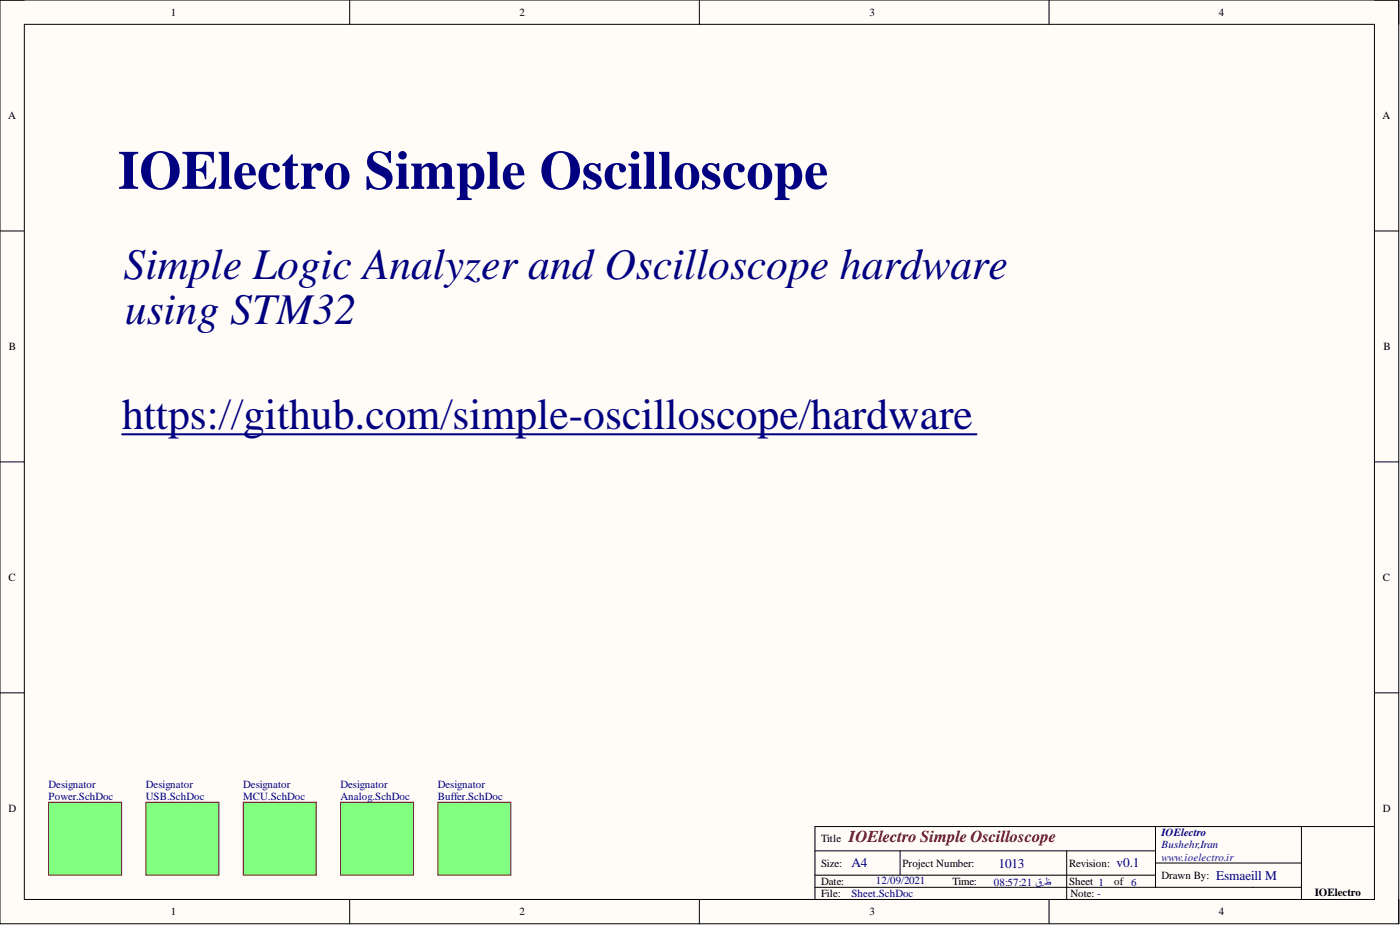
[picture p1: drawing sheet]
<svg xmlns="http://www.w3.org/2000/svg" width="292mm" height="193mm" viewBox="0 0 292 193" stroke-linecap="round" stroke-linejoin="round" font-family="sans-serif">
<defs><g id="words">
<text font-size="11.4" fill="#000080" x="24.6" y="39.4">IOElectro Simple Oscilloscope</text>
<g font-size="9.1" fill="#000080">
<text x="25.8" y="58.2">Simple Logic Analyzer and Oscilloscope hardware</text>
<text x="26.1" y="67.5">using STM32</text>
<text x="25.5" y="89.6">https://github.com/simple-oscilloscope/hardware</text>
</g>
<text font-size="3.5" fill="#800000" x="177.1" y="175.7">IOElectro Simple Oscilloscope</text>
<g font-size="2.8" fill="#000080">
<text x="177.6" y="180.9">A4</text>
<text x="208.3" y="181.1">1013</text>
<text x="233" y="180.9">v0.1</text>
<text x="253.8" y="183.5">Esmaeill M</text>
</g>
<g font-size="2.3">
<text x="35.6" y="3.3">1</text>
<text x="108.4" y="3.3">2</text>
<text x="181.4" y="3.3">3</text>
<text x="254.3" y="3.3">4</text>
<text x="1.7" y="24.9">A</text>
<text x="288.5" y="24.9">A</text>
<text x="1.9" y="73">B</text>
<text x="288.6" y="73">B</text>
<text x="1.8" y="121.2">C</text>
<text x="288.5" y="121.2">C</text>
<text x="1.8" y="169.4">D</text>
<text x="288.5" y="169.4">D</text>
<text x="171.3" y="175.7">Title</text>
<text x="171.3" y="180.8">Size:</text>
<text x="171.3" y="184.6">Date:</text>
<text x="188.3" y="180.8">Project Number:</text>
<text x="198.7" y="184.6">Time:</text>
<text x="223.1" y="180.8">Revision:</text>
<text x="223.1" y="184.6">Sheet 1</text>
<text x="232.5" y="184.6">of 6</text>
<text x="242.4" y="183.3">Drawn By:</text>
<text x="35.6" y="190.9">1</text>
<text x="108.4" y="190.9">2</text>
<text x="171.3" y="187.1">File:</text>
<text x="181.4" y="190.9">3</text>
<text x="223.3" y="187.1">Note: -</text>
<text x="254.3" y="190.9">4</text>
<text x="274.3" y="186.9">IOElectro</text>
</g>
<g font-size="2.3" fill="#000080">
<text x="10.2" y="164.3">Designator</text>
<text x="10.2" y="166.9">Power.SchDoc</text>
<text x="30.5" y="164.3">Designator</text>
<text x="30.5" y="166.9">USB.SchDoc</text>
<text x="50.8" y="164.3">Designator</text>
<text x="50.8" y="166.9">MCU.SchDoc</text>
<text x="71.1" y="164.3">Designator</text>
<text x="71.1" y="166.9">Analog.SchDoc</text>
<text x="91.4" y="164.3">Designator</text>
<text x="91.4" y="166.9">Buffer.SchDoc</text>
<text x="242.4" y="174.5">IOElectro</text>
<text x="242.4" y="177">Bushehr,Iran</text>
<text x="182.7" y="184.5">12/09/2021</text>
<text x="207.3" y="184.8">08:57:21 ق.ظ</text>
<text x="177.6" y="187.1">Sheet.SchDoc</text>
</g>
<text font-size="2.3" fill="#00f" x="242.4" y="179.5">www.ioelectro.ir</text>
</g></defs>
<path d="M0 0h291.8v192.7h-291.8z" fill-rule="evenodd" fill="#fffcf8"/>
<path d="M0 0h291.8v192.7h-291.8z" fill="none" stroke="#000" stroke-width=".21"/>
<path d="M5.1 5.1h281.7v182.5h-281.7z" fill-rule="evenodd" fill="#fffcf8"/>
<g fill="none" stroke="#000" stroke-width=".21">
<path d="M0 0h5.1M5.1 5.1h281.7v182.5h-281.7zM73 0v5.1M145.9 0v5.1M218.9 0v5.1M286.8 0h5v5.1M0 48.2h5.1M286.8 48.2h5M0 96.4h5.1M286.8 96.4h5M0 144.5h5.1M286.8 144.5h5"/>
<path d="M170 177.5h71.1M187.8 177.5v5.1M222.6 177.5v10.1M241.1 172.4v12.7M271.5 172.4v15.2M286.8 172.4h-116.8v15.2M73 187.6v5.1M145.9 187.6v5.1M170 185.1h101.5M170 182.6h71.1M218.9 187.6v5.1M241.1 180h30.4"/>
<path d="M291.8 187.6v5.1"/>
</g>
<path d="M10.2 167.4h15.2v15.2h-15.2z" fill-rule="evenodd" fill="#80ff80"/>
<path d="M10.2 167.4h15.2v15.2h-15.2z" fill="none" stroke="#800000" stroke-width=".21"/>
<path d="M30.5 167.4h15.2v15.2h-15.2z" fill-rule="evenodd" fill="#80ff80"/>
<path d="M30.5 167.4h15.2v15.2h-15.2z" fill="none" stroke="#800000" stroke-width=".21"/>
<path d="M50.8 167.4h15.2v15.2h-15.2z" fill-rule="evenodd" fill="#80ff80"/>
<path d="M50.8 167.4h15.2v15.2h-15.2z" fill="none" stroke="#800000" stroke-width=".21"/>
<path d="M71.1 167.4h15.2v15.2h-15.2z" fill-rule="evenodd" fill="#80ff80"/>
<path d="M71.1 167.4h15.2v15.2h-15.2z" fill="none" stroke="#800000" stroke-width=".21"/>
<path d="M91.4 167.4h15.2v15.2h-15.2z" fill-rule="evenodd" fill="#80ff80"/>
<path d="M91.4 167.4h15.2v15.2h-15.2z" fill="none" stroke="#800000" stroke-width=".21"/>
<path d="M25.5 90.6h178.2" fill="none" stroke="#000080" stroke-width=".42"/>
<use href="#words"/>
</svg>
